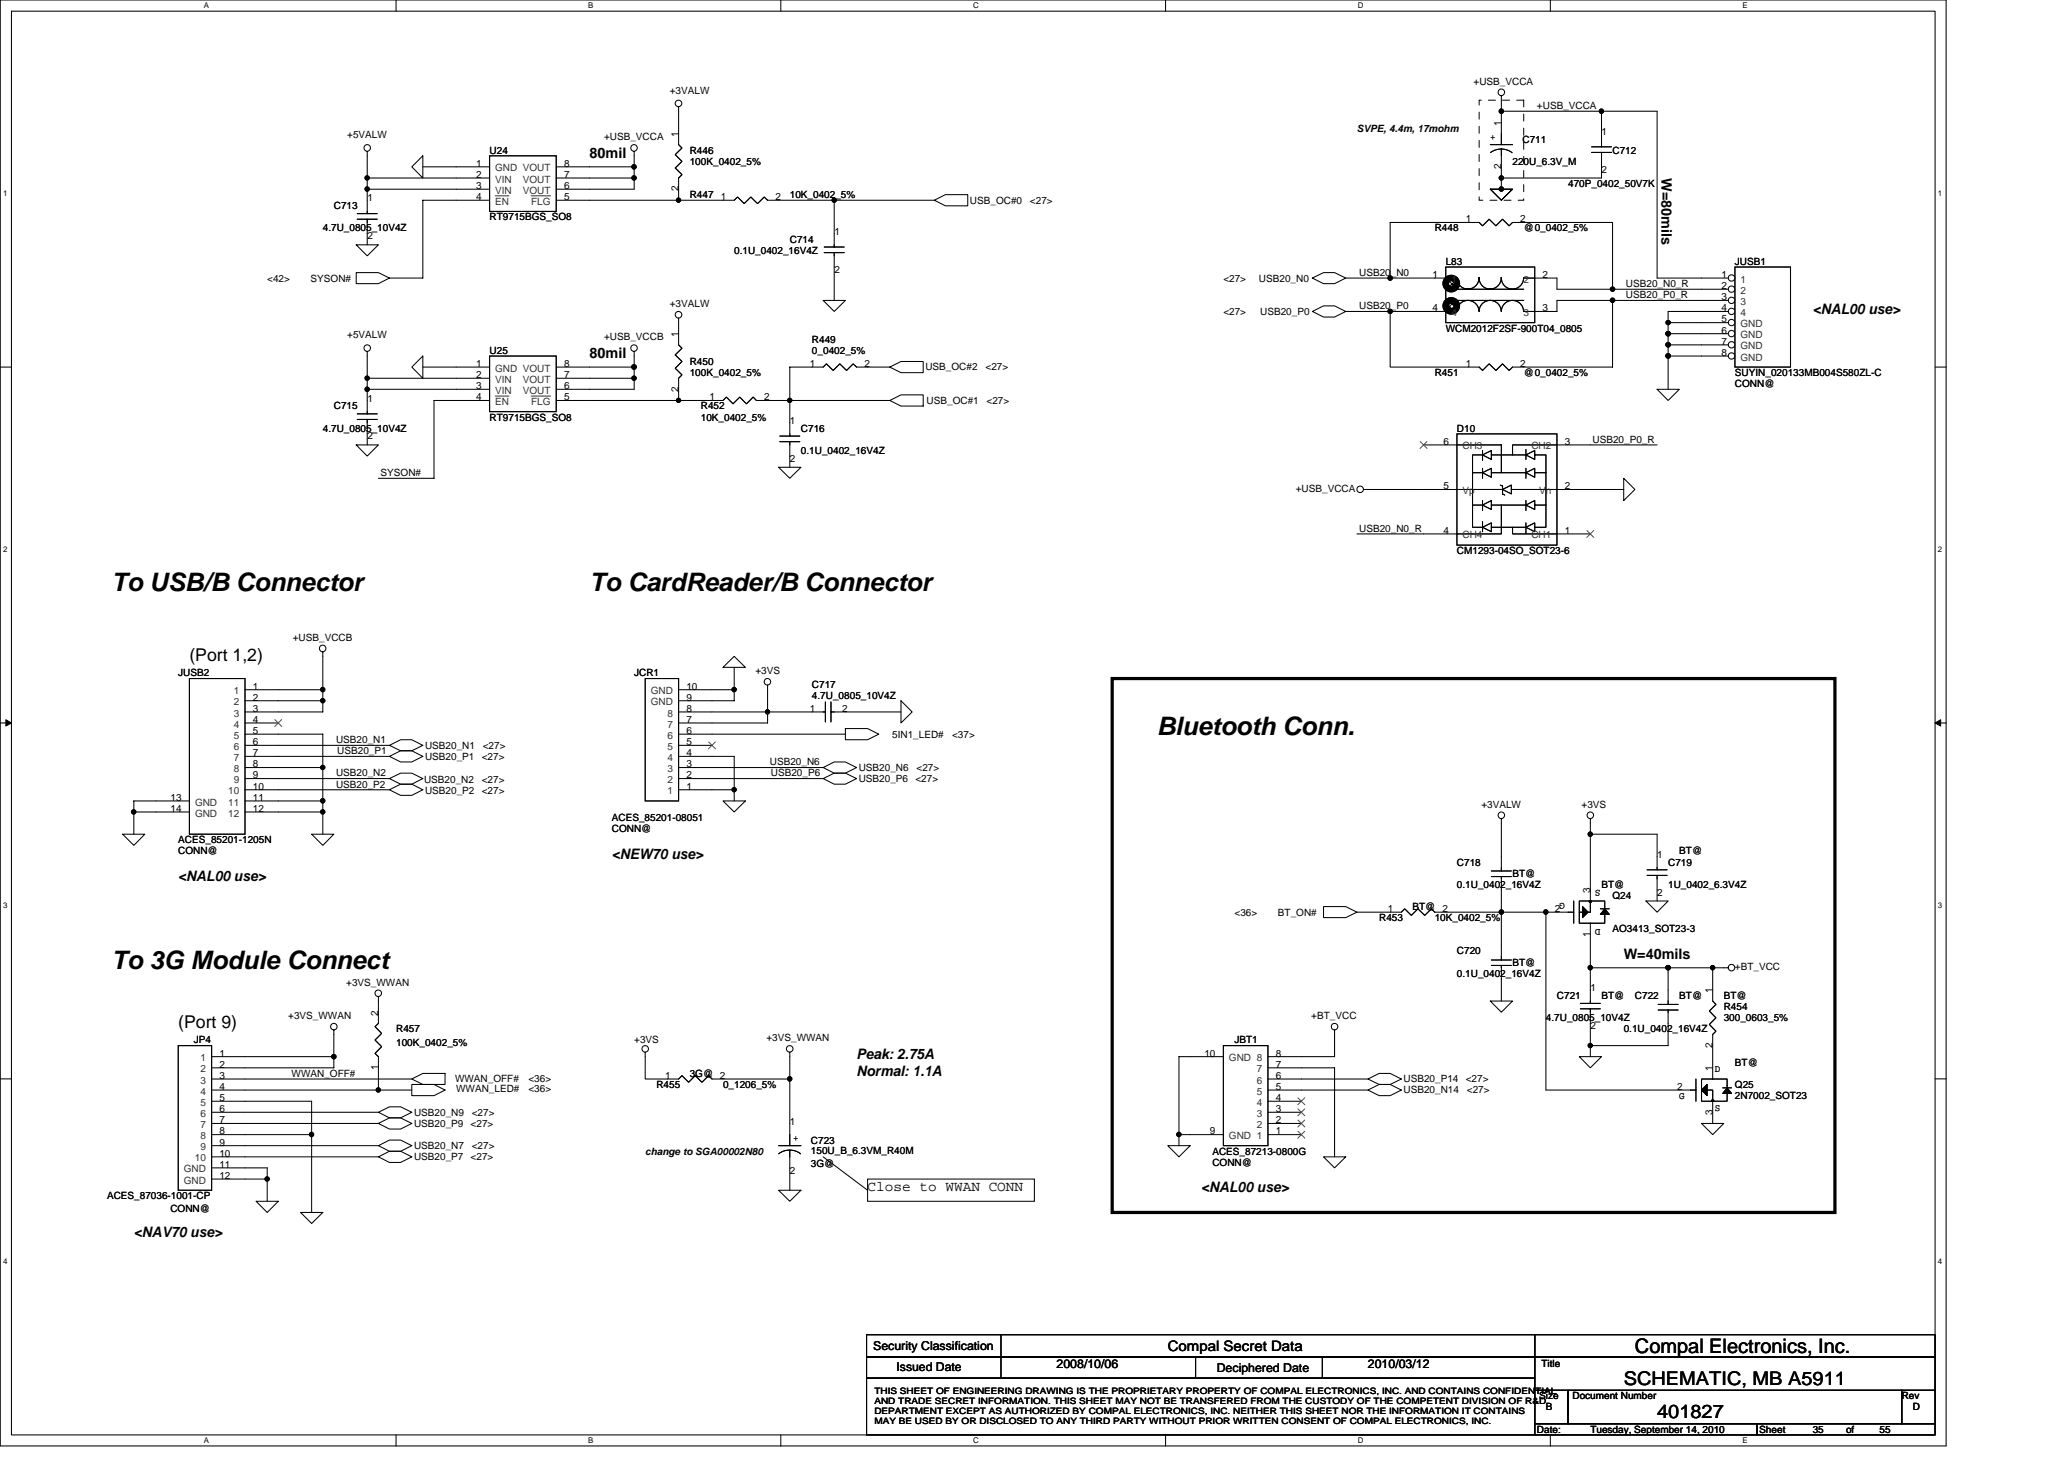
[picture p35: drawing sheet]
<svg xmlns="http://www.w3.org/2000/svg" width="297mm" height="210mm" viewBox="0 0 297 210" stroke-linecap="round" stroke-linejoin="round" font-family="sans-serif">
<defs><g id="words">
<g font-size="3.7">
<text x="16" y="85">To USB/B Connector</text>
<text x="84.9" y="85">To CardReader/B Connector</text>
<text x="166.5" y="105.8">Bluetooth Conn.</text>
<text x="16" y="139.4">To 3G Module Connect</text>
</g>
<text font-size="2.9" x="235.3" y="194.6">Compal Electronics, Inc.</text>
<g font-size="2.7">
<text x="233.7" y="199.3">SCHEMATIC, MB A5911</text>
<text x="238.5" y="204.1">401827</text>
</g>
<g font-size="2.5">
<text x="27.3" y="95.1">(Port 1,2)</text>
<text x="25.7" y="147.9">(Port 9)</text>
</g>
<g font-size="2.1">
<text x="84.9" y="22.7">80mil</text>
<text x="239.1" y="25.6" transform="rotate(90 239.1 25.6)">W=80mils</text>
<text x="260.9" y="45.1">&lt;NAL00 use&gt;</text>
<text x="84.9" y="51.5">80mil</text>
<text x="88.1" y="123.5">&lt;NEW70 use&gt;</text>
<text x="25.7" y="126.7">&lt;NAL00 use&gt;</text>
<text x="233.7" y="137.9">W=40mils</text>
<text x="123.3" y="152.3">Peak: 2.75A</text>
<text x="123.3" y="154.8">Normal: 1.1A</text>
<text x="124.9" y="171.3">Close to WWAN CONN</text>
<text x="172.9" y="171.5">&lt;NAL00 use&gt;</text>
<text x="19.3" y="177.9">&lt;NAV70 use&gt;</text>
<text x="168.1" y="194.4">Compal Secret Data</text>
</g>
<g font-size="1.8">
<text x="125.7" y="194.2">Security Classification</text>
<text x="129" y="197.3">Issued Date</text>
<text x="152.1" y="196.8">2008/10/06</text>
<text x="175.1" y="197.4">Deciphered Date</text>
<text x="196.9" y="196.8">2010/03/12</text>
</g>
<g font-size="1.4">
<text x="96.4" y="13.5">+3VALW</text>
<text x="212.1" y="12.2">+USB_VCCA</text>
<text x="221.2" y="15.7">+USB_VCCA</text>
<text x="50" y="19.9">+5VALW</text>
<text x="68.5" y="24">1</text>
<text x="70.5" y="22.1">U24</text>
<text x="81.2" y="24">8</text>
<text x="86.9" y="20.2">+USB_VCCA</text>
<text x="97.6" y="19.7" transform="rotate(-90 97.6 19.7)">1</text>
<text x="99.3" y="22.1">R446</text>
<text x="99.3" y="23.7">100K_0402_5%</text>
<text x="195.3" y="18.9">SVPE, 4.4m, 17mohm</text>
<text x="214.5" y="20.2">+</text>
<text x="216" y="18.1" transform="rotate(-90 216 18.1)">1</text>
<text x="217.7" y="23.7">220U_6.3V_M</text>
<text x="219.1" y="20.5">C711</text>
<text x="230.5" y="19.4">1</text>
<text x="232.1" y="22.1">C712</text>
<text x="52.9" y="29">1</text>
<text x="68.5" y="28.8">4</text>
<text x="68.5" y="27.2">3</text>
<text x="68.5" y="25.6">2</text>
<text x="81.2" y="28.8">5</text>
<text x="81.2" y="27.2">6</text>
<text x="81.2" y="25.6">7</text>
<text x="97.6" y="27.5" transform="rotate(-90 97.6 27.5)">2</text>
<text x="99.3" y="28.5">R447</text>
<text x="103.7" y="28.8">1</text>
<text x="111.6" y="28.8">2</text>
<text x="113.7" y="28.5">10K_0402_5%</text>
<text x="139.6" y="29.3">USB_OC#0</text>
<text x="148.2" y="29.3">&lt;27&gt;</text>
<text x="216" y="24.3" transform="rotate(-90 216 24.3)">2</text>
<text x="225.7" y="26.9">470P_0402_50V7K</text>
<text x="230.5" y="24.8">2</text>
<text x="46.5" y="33.3">4.7U_0805_10V4Z</text>
<text x="48" y="30.1">C713</text>
<text x="52.9" y="34.4">2</text>
<text x="70.5" y="31.7">RT9715BGS_SO8</text>
<text x="113.7" y="34.9">C714</text>
<text x="120.1" y="33.8">1</text>
<text x="206.5" y="33.3">R448</text>
<text x="210.9" y="32">1</text>
<text x="218.8" y="32">2</text>
<text x="219.3" y="33.3">@0_0402_5%</text>
<text x="38.5" y="40.5">&lt;42&gt;</text>
<text x="44.7" y="40.5">SYSON#</text>
<text x="105.7" y="36.5">0.1U_0402_16V4Z</text>
<text x="120.1" y="39.2">2</text>
<text x="176.1" y="40.5">&lt;27&gt;</text>
<text x="181.2" y="40.5">USB20_N0</text>
<text x="195.6" y="39.7">USB20_N0</text>
<text x="206.1" y="40">1</text>
<text x="208.1" y="38.1">L83</text>
<text x="222" y="40">2</text>
<text x="234" y="41.3">USB20_N0_R</text>
<text x="247.8" y="40">1</text>
<text x="247.8" y="41.6">2</text>
<text x="249.7" y="38.1">JUSB1</text>
<text x="96.4" y="44.2">+3VALW</text>
<text x="176.1" y="45.3">&lt;27&gt;</text>
<text x="181.4" y="45.3">USB20_P0</text>
<text x="195.6" y="44.5">USB20_P0</text>
<text x="206.1" y="44.8">4</text>
<text x="208.1" y="47.7">WCM2012F2SF-900T04_0805</text>
<text x="222" y="44.8">3</text>
<text x="234" y="42.9">USB20_P0_R</text>
<text x="247.8" y="43.2">3</text>
<text x="247.8" y="44.8">4</text>
<text x="247.8" y="46.4">5</text>
<text x="247.8" y="48">6</text>
<text x="50" y="48.7">+5VALW</text>
<text x="68.5" y="52.8">1</text>
<text x="70.5" y="50.9">U25</text>
<text x="81.2" y="52.8">8</text>
<text x="86.9" y="49">+USB_VCCB</text>
<text x="97.6" y="48.5" transform="rotate(-90 97.6 48.5)">1</text>
<text x="99.3" y="52.5">R450</text>
<text x="116.5" y="52.8">1</text>
<text x="116.9" y="49.3">R449</text>
<text x="116.9" y="50.9">0_0402_5%</text>
<text x="124.4" y="52.8">2</text>
<text x="133.2" y="53.3">USB_OC#2</text>
<text x="141.8" y="53.3">&lt;27&gt;</text>
<text x="210.9" y="52.8">1</text>
<text x="218.8" y="52.8">2</text>
<text x="247.8" y="49.6">7</text>
<text x="247.8" y="51.2">8</text>
<text x="48" y="58.9">C715</text>
<text x="52.9" y="57.8">1</text>
<text x="68.5" y="57.6">4</text>
<text x="68.5" y="56">3</text>
<text x="68.5" y="54.4">2</text>
<text x="81.2" y="57.6">5</text>
<text x="81.2" y="56">6</text>
<text x="81.2" y="54.4">7</text>
<text x="97.6" y="56.3" transform="rotate(-90 97.6 56.3)">2</text>
<text x="99.3" y="54.1">100K_0402_5%</text>
<text x="100.9" y="58.9">R452</text>
<text x="102.1" y="57.6">1</text>
<text x="110" y="57.6">2</text>
<text x="133.3" y="58.1">USB_OC#1</text>
<text x="142" y="58.1">&lt;27&gt;</text>
<text x="206.5" y="54.1">R451</text>
<text x="219.3" y="54.1">@0_0402_5%</text>
<text x="249.7" y="54.1">SUYIN_020133MB004S580ZL-C</text>
<text x="249.7" y="55.7">CONN@</text>
<text x="46.5" y="62.1">4.7U_0805_10V4Z</text>
<text x="52.9" y="63.2">2</text>
<text x="70.5" y="60.5">RT9715BGS_SO8</text>
<text x="100.9" y="60.5">10K_0402_5%</text>
<text x="113.7" y="61">1</text>
<text x="115.3" y="62.1">C716</text>
<text x="115.3" y="65.3">0.1U_0402_16V4Z</text>
<text x="207.7" y="64">6</text>
<text x="209.7" y="62.1">D10</text>
<text x="225.2" y="64">3</text>
<text x="229.2" y="63.7">USB20_P0_R</text>
<text x="54.8" y="68.5">SYSON#</text>
<text x="113.7" y="66.4">2</text>
<text x="186.5" y="70.7">+USB_VCCA</text>
<text x="207.7" y="70.4">5</text>
<text x="225.2" y="70.4">2</text>
<text x="195.6" y="76.5">USB20_N0_R</text>
<text x="207.7" y="76.8">4</text>
<text x="225.2" y="76.8">1</text>
<text x="209.7" y="79.7">CM1293-04SO_SOT23-6</text>
<text x="42.1" y="92.2">+USB_VCCB</text>
<text x="25.7" y="97.3">JUSB2</text>
<text x="36.4" y="99.2">1</text>
<text x="36.4" y="100.8">2</text>
<text x="91.3" y="97.3">JCR1</text>
<text x="98.8" y="100.8">9</text>
<text x="98.8" y="99.2">10</text>
<text x="108.7" y="97">+3VS</text>
<text x="116.9" y="98.9">C717</text>
<text x="116.9" y="100.5">4.7U_0805_10V4Z</text>
<text x="36.4" y="102.4">3</text>
<text x="36.4" y="104">4</text>
<text x="36.4" y="105.6">5</text>
<text x="36.4" y="107.2">6</text>
<text x="48.4" y="106.9">USB20_N1</text>
<text x="61.2" y="107.7">USB20_N1</text>
<text x="69.5" y="107.7">&lt;27&gt;</text>
<text x="98.8" y="107.2">5</text>
<text x="98.8" y="105.6">6</text>
<text x="98.8" y="104">7</text>
<text x="98.8" y="102.4">8</text>
<text x="116.5" y="102.4">1</text>
<text x="121.2" y="102.4">2</text>
<text x="128.4" y="106.1">5IN1_LED#</text>
<text x="137" y="106.1">&lt;37&gt;</text>
<text x="36.4" y="113.6">10</text>
<text x="36.4" y="108.8">7</text>
<text x="36.4" y="110.4">8</text>
<text x="36.4" y="112">9</text>
<text x="48.4" y="113.3">USB20_P2</text>
<text x="48.4" y="111.7">USB20_N2</text>
<text x="48.5" y="108.5">USB20_P1</text>
<text x="61" y="112.7">USB20_N2</text>
<text x="61.2" y="109.3">USB20_P1</text>
<text x="69.3" y="112.7">&lt;27&gt;</text>
<text x="69.3" y="109.3">&lt;27&gt;</text>
<text x="98.8" y="113.6">1</text>
<text x="98.8" y="112">2</text>
<text x="98.8" y="110.4">3</text>
<text x="98.8" y="108.8">4</text>
<text x="110.8" y="110.1">USB20_N6</text>
<text x="110.9" y="111.7">USB20_P6</text>
<text x="123.6" y="112.5">USB20_P6</text>
<text x="123.6" y="110.9">USB20_N6</text>
<text x="131.7" y="112.5">&lt;27&gt;</text>
<text x="131.9" y="110.9">&lt;27&gt;</text>
<text x="24.5" y="115.2">13</text>
<text x="24.5" y="116.8">14</text>
<text x="36.4" y="115.2">11</text>
<text x="36.4" y="116.8">12</text>
<text x="61.2" y="114.3">USB20_P2</text>
<text x="69.3" y="114.3">&lt;27&gt;</text>
<text x="88" y="118.1">ACES_85201-08051</text>
<text x="88" y="119.7">CONN@</text>
<text x="213.2" y="116.2">+3VALW</text>
<text x="227.6" y="116.2">+3VS</text>
<text x="25.7" y="121.3">ACES_85201-1205N</text>
<text x="25.7" y="122.9">CONN@</text>
<text x="209.7" y="124.5">C718</text>
<text x="238.5" y="123.4">1</text>
<text x="240.1" y="124.5">C719</text>
<text x="241.7" y="122.9">BT@</text>
<text x="177.7" y="131.7">&lt;36&gt;</text>
<text x="183.9" y="131.7">BT_ON#</text>
<text x="199.7" y="131.2">1</text>
<text x="203.3" y="130.9">BT@</text>
<text x="207.6" y="131.2">2</text>
<text x="209.7" y="127.7">0.1U_0402_16V4Z</text>
<text x="217.7" y="126.1">BT@</text>
<text x="223.7" y="131.2">2</text>
<text x="225.2" y="129.9" transform="rotate(180 225.2 129.9)">G</text>
<text x="228.9" y="128.5" transform="rotate(-90 228.9 128.5)">3</text>
<text x="230.3" y="128.1" transform="rotate(180 230.3 128.1)">S</text>
<text x="230.5" y="127.7">BT@</text>
<text x="232.1" y="129.3">Q24</text>
<text x="238.5" y="128.8">2</text>
<text x="240.1" y="127.7">1U_0402_6.3V4Z</text>
<text x="198.5" y="132.5">R453</text>
<text x="206.5" y="132.5">10K_0402_5%</text>
<text x="209.7" y="137.3">C720</text>
<text x="228.9" y="134.7" transform="rotate(-90 228.9 134.7)">1</text>
<text x="230.3" y="133.7" transform="rotate(180 230.3 133.7)">D</text>
<text x="232.1" y="134.1">AO3413_SOT23-3</text>
<text x="49.8" y="141.8">+3VS_WWAN</text>
<text x="209.7" y="140.5">0.1U_0402_16V4Z</text>
<text x="217.7" y="138.9">BT@</text>
<text x="224.1" y="143.7">C721</text>
<text x="228.9" y="142.6">1</text>
<text x="230.5" y="143.7">BT@</text>
<text x="235.3" y="143.7">C722</text>
<text x="241.7" y="143.7">BT@</text>
<text x="246.5" y="142.9" transform="rotate(-90 246.5 142.9)">1</text>
<text x="248.1" y="143.7">BT@</text>
<text x="249.7" y="139.6">+BT_VCC</text>
<text x="41.5" y="146.6">+3VS_WWAN</text>
<text x="54.4" y="146.1" transform="rotate(-90 54.4 146.1)">2</text>
<text x="57" y="148.5">R457</text>
<text x="110.3" y="149.8">+3VS_WWAN</text>
<text x="188.7" y="146.6">+BT_VCC</text>
<text x="222.5" y="146.9">4.7U_0805_10V4Z</text>
<text x="228.9" y="148">2</text>
<text x="233.7" y="148.5">0.1U_0402_16V4Z</text>
<text x="248.1" y="145.3">R454</text>
<text x="248.1" y="146.9">300_0603_5%</text>
<text x="27.9" y="150.1">JP4</text>
<text x="31.6" y="152">1</text>
<text x="31.6" y="153.6">2</text>
<text x="31.6" y="155.2">3</text>
<text x="42" y="154.9">WWAN_OFF#</text>
<text x="54.4" y="153.9" transform="rotate(-90 54.4 153.9)">1</text>
<text x="57" y="150.4">100K_0402_5%</text>
<text x="65.5" y="155.7">WWAN_OFF#</text>
<text x="76" y="155.7">&lt;36&gt;</text>
<text x="91.3" y="150.1">+3VS</text>
<text x="95.7" y="155.2">1</text>
<text x="99.3" y="154.9">3G@ 2</text>
<text x="173.3" y="152">10</text>
<text x="177.7" y="150.1">JBT1</text>
<text x="183.6" y="155.2">6</text>
<text x="183.6" y="153.6">7</text>
<text x="183.6" y="152">8</text>
<text x="202" y="155.7">USB20_P14</text>
<text x="210.9" y="155.7">&lt;27&gt;</text>
<text x="246.5" y="154.1" transform="rotate(-90 246.5 154.1)">1</text>
<text x="246.5" y="150.7" transform="rotate(-90 246.5 150.7)">2</text>
<text x="246.8" y="154.3">D</text>
<text x="249.7" y="153.3">BT@</text>
<text x="31.6" y="156.8">4</text>
<text x="31.6" y="158.4">5</text>
<text x="31.6" y="160">6</text>
<text x="31.6" y="161.6">7</text>
<text x="59.6" y="160.5">USB20_N9</text>
<text x="65.7" y="157.2">WWAN_LED#</text>
<text x="67.9" y="160.5">&lt;27&gt;</text>
<text x="76" y="157.2">&lt;36&gt;</text>
<text x="94.5" y="156.5">R455</text>
<text x="104.1" y="156.5">0_1206_5%</text>
<text x="113.7" y="161.8">1</text>
<text x="183.6" y="161.6">2</text>
<text x="183.6" y="160">3</text>
<text x="183.6" y="158.4">4</text>
<text x="183.6" y="156.8">5</text>
<text x="202" y="157.3">USB20_N14</text>
<text x="211.1" y="157.3">&lt;27&gt;</text>
<text x="241.4" y="156.8">2</text>
<text x="241.7" y="158.1">G</text>
<text x="246.5" y="160.4" transform="rotate(-90 246.5 160.4)">3</text>
<text x="246.8" y="159.9">S</text>
<text x="249.7" y="156.5">Q25</text>
<text x="249.7" y="158.1">2N7002_SOT23</text>
<text x="31.6" y="166.4">10</text>
<text x="31.6" y="164.8">9</text>
<text x="31.6" y="163.2">8</text>
<text x="31.6" y="168">11</text>
<text x="59.6" y="162.1">USB20_P9</text>
<text x="59.6" y="166.9">USB20_P7</text>
<text x="59.6" y="165.3">USB20_N7</text>
<text x="67.7" y="162.1">&lt;27&gt;</text>
<text x="67.7" y="166.9">&lt;27&gt;</text>
<text x="67.9" y="165.3">&lt;27&gt;</text>
<text x="92.9" y="166.1">change to SGA00002N80</text>
<text x="114.1" y="164.2">+</text>
<text x="116.7" y="164.5">C723</text>
<text x="116.7" y="166">150U_B_6.3VM_R40M</text>
<text x="116.7" y="167.9">3G@</text>
<text x="174.1" y="163.2">9</text>
<text x="174.5" y="166.1">ACES_87213-0800G</text>
<text x="174.5" y="167.7">CONN@</text>
<text x="183.6" y="163.2">1</text>
<text x="15.4" y="172.5">ACES_87036-1001-CP</text>
<text x="31.6" y="169.6">12</text>
<text x="113.7" y="168.8">2</text>
<text x="24.5" y="174.4">CONN@</text>
<text x="221.8" y="196.7">Title</text>
<text x="221.5" y="201.3">Size</text>
<text x="222.5" y="202.9">B</text>
<text x="226.3" y="201.3">Document Number</text>
<text x="273.7" y="201.3">Rev</text>
<text x="275.3" y="202.9">D</text>
<text x="221.2" y="206.1">Date:</text>
<text x="228.9" y="206.1">Tuesday, September 14, 2010</text>
<text x="253.2" y="206.1">Sheet</text>
<text x="260.9" y="206.1">35</text>
<text x="265.7" y="206.1">of</text>
<text x="270.5" y="206.1">55</text>
</g>
<g font-size="1.4" fill="#333">
<text x="71.3" y="27.9">VIN</text>
<text x="71.3" y="24.7">GND VOUT</text>
<text x="71.3" y="29.5">EN</text>
<text x="71.3" y="26.3">VIN</text>
<text x="75.2" y="27.9">VOUT</text>
<text x="75.2" y="26.3">VOUT</text>
<text x="76.4" y="29.5">FLG</text>
<text x="208.9" y="40.7">1</text>
<text x="219.3" y="40.7">2</text>
<text x="250.5" y="40.7">1</text>
<text x="208.9" y="45.5">4</text>
<text x="219.3" y="45.5">3</text>
<text x="250.5" y="42.3">2</text>
<text x="250.5" y="43.9">3</text>
<text x="250.5" y="45.5">4</text>
<text x="250.5" y="47.1">GND</text>
<text x="71.3" y="53.5">GND VOUT</text>
<text x="250.5" y="48.7">GND</text>
<text x="250.5" y="50.3">GND</text>
<text x="250.5" y="51.9">GND</text>
<text x="71.3" y="56.7">VIN</text>
<text x="71.3" y="58.3">EN</text>
<text x="71.3" y="55.1">VIN</text>
<text x="75.2" y="56.7">VOUT</text>
<text x="75.2" y="55.1">VOUT</text>
<text x="76.4" y="58.3">FLG</text>
<text x="210.5" y="64.7">CH3</text>
<text x="220.4" y="64.7">CH2</text>
<text x="210.5" y="71.1">Vp</text>
<text x="221.5" y="71.1">Vn</text>
<text x="210.5" y="77.5">CH4</text>
<text x="220.4" y="77.5">CH1</text>
<text x="33.7" y="99.9">1</text>
<text x="33.7" y="101.5">2</text>
<text x="93.7" y="101.5">GND</text>
<text x="93.7" y="99.9">GND</text>
<text x="33.7" y="103.1">3</text>
<text x="33.7" y="104.7">4</text>
<text x="33.7" y="106.3">5</text>
<text x="33.7" y="107.9">6</text>
<text x="96.1" y="107.9">5</text>
<text x="96.1" y="106.3">6</text>
<text x="96.1" y="104.7">7</text>
<text x="96.1" y="103.1">8</text>
<text x="33.7" y="109.5">7</text>
<text x="33.7" y="111.1">8</text>
<text x="33.7" y="112.7">9</text>
<text x="96.1" y="112.7">2</text>
<text x="96.1" y="111.1">3</text>
<text x="96.1" y="109.5">4</text>
<text x="28.1" y="115.9">GND</text>
<text x="28.1" y="117.5">GND</text>
<text x="32.8" y="114.3">10</text>
<text x="32.8" y="115.9">11</text>
<text x="32.8" y="117.5">12</text>
<text x="96.1" y="114.3">1</text>
<text x="28.8" y="152.7">1</text>
<text x="28.8" y="154.3">2</text>
<text x="28.8" y="155.9">3</text>
<text x="176.9" y="152.7">GND 8</text>
<text x="180.9" y="155.9">6</text>
<text x="180.9" y="154.3">7</text>
<text x="28.8" y="157.5">4</text>
<text x="28.8" y="159.1">5</text>
<text x="28.8" y="160.7">6</text>
<text x="180.9" y="160.7">3</text>
<text x="180.9" y="159.1">4</text>
<text x="180.9" y="157.5">5</text>
<text x="28" y="167.1">10</text>
<text x="28.8" y="165.5">9</text>
<text x="28.8" y="162.3">7</text>
<text x="28.8" y="163.9">8</text>
<text x="176.9" y="163.9">GND 1</text>
<text x="180.9" y="162.3">2</text>
<text x="26.5" y="168.7">GND</text>
<text x="26.5" y="170.3">GND</text>
</g>
<g font-size="1.3">
<text x="125.8" y="200.5">THIS SHEET OF ENGINEERING DRAWING IS THE PROPRIETARY PROPERTY OF COMPAL ELECTRONICS, INC. AND CONTAINS CONFIDENTIAL</text>
<text x="125.8" y="202">AND TRADE SECRET INFORMATION. THIS SHEET MAY NOT BE TRANSFERED FROM THE CUSTODY OF THE COMPETENT DIVISION OF R&amp;D</text>
<text x="125.8" y="203.5">DEPARTMENT EXCEPT AS AUTHORIZED BY COMPAL ELECTRONICS, INC. NEITHER THIS SHEET NOR THE INFORMATION IT CONTAINS</text>
<text x="125.8" y="204.9">MAY BE USED BY OR DISCLOSED TO ANY THIRD PARTY WITHOUT PRIOR WRITTEN CONSENT OF COMPAL ELECTRONICS, INC.</text>
</g>
<g font-size="1.1">
<text x="29.3" y="1.2">A</text>
<text x="84.7" y="1.2">B</text>
<text x="140" y="1.2">C</text>
<text x="195.4" y="1.2">D</text>
<text x="250.8" y="1.2">E</text>
<text x=".4" y="28.2">1</text>
<text x="278.9" y="28.2">1</text>
<text x=".4" y="79.4">2</text>
<text x="278.9" y="79.4">2</text>
<text x=".4" y="130.6">3</text>
<text x="278.9" y="130.6">3</text>
<text x=".4" y="181.8">4</text>
<text x="278.9" y="181.8">4</text>
<text x="29.3" y="207.6">A</text>
<text x="84.7" y="207.6">B</text>
<text x="140" y="207.6">C</text>
<text x="195.4" y="207.6">D</text>
<text x="250.8" y="207.6">E</text>
</g>
</g></defs>
<path d="M0 0h280.1v208h-280.1zM1.6 1.6h276.9v204.8h-276.9z" fill="none" stroke="#000" stroke-width=".15"/>
<g fill="#fff">
<path d="M29.3 .2h.8v1.2h-.8z"/>
<path d="M29.3 206.6h.8v1.3h-.8z"/>
</g>
<path d="M57 0v1.6M57 206.4v1.6" fill="none" stroke="#000" stroke-width=".15"/>
<g fill="#fff">
<path d="M84.7 .2h.7v1.2h-.7z"/>
<path d="M84.7 206.6h.7v1.3h-.7z"/>
</g>
<path d="M112.4 0v1.6M112.4 206.4v1.6" fill="none" stroke="#000" stroke-width=".15"/>
<g fill="#fff">
<path d="M140 .2h.8v1.2h-.8z"/>
<path d="M140 206.6h.8v1.3h-.8z"/>
</g>
<path d="M167.7 0v1.6M167.7 206.4v1.6" fill="none" stroke="#000" stroke-width=".15"/>
<g fill="#fff">
<path d="M195.4 .2h.8v1.2h-.8z"/>
<path d="M195.4 206.6h.8v1.3h-.8z"/>
</g>
<path d="M223.1 0v1.6M223.1 206.4v1.6" fill="none" stroke="#000" stroke-width=".15"/>
<g fill="#fff">
<path d="M250.8 .2h.7v1.2h-.7z"/>
<path d="M250.8 206.6h.7v1.3h-.7z"/>
<path d="M.4 27.2h.7v1.3h-.7z"/>
<path d="M278.9 27.2h.6v1.3h-.6z"/>
<path d="M.4 78.4h.7v1.3h-.7z"/>
<path d="M278.9 78.4h.6v1.3h-.6z"/>
</g>
<path d="M0 52.8h1.6M278.5 52.8h1.6" fill="none" stroke="#000" stroke-width=".15"/>
<g fill="#fff">
<path d="M.4 129.6h.7v1.3h-.7z"/>
<path d="M278.9 129.6h.6v1.3h-.6z"/>
</g>
<path d="M0 104h1.6M278.5 104h1.6" fill="none" stroke="#000" stroke-width=".15"/>
<path d="M.8 103.5l.8 .5-.8 .5zM278.5 104l.8-.5v1z" fill="#000" stroke="#000" stroke-width=".14"/>
<g fill="#fff">
<path d="M.4 180.8h.7v1.3h-.7z"/>
<path d="M278.9 180.8h.6v1.3h-.6z"/>
</g>
<g fill="none" stroke="#000" stroke-width=".15">
<path d="M97.7 15.4v5.4l.4 .5-.9 .9 .9 1-.9 1 .9 .9-.4 .5v3.2M216.1 13.8v7M216.1 16h22.4v24h6.4M230.5 16v3.2M51.3 39.2h3.2l1.5 .8-1.5 .8h-3.2zM51.3 35.2h3.2l-1.7 1.6zM52.8 25.6h12.9M52.8 27.2h12.9M52.8 21.8v7M52.8 33.6v1.6M59.3 24l1.6-1.6v3.2zM60.9 24h4.8"/>
<path d="M65.7 28.8h-4.8v11.2h-4.9M84.9 24h6.4M84.9 25.6h6.4M91.3 21.8v5.4h-6.4M104.1 28.8h-19.2M112.1 28.8h8v6.7M118.6 36.3h2.9M118.6 35.5h2.9M120.1 28.8h14.4M120.1 36.3v6.9M134.5 28.8l1.6-.8h3.2v1.6h-3.2zM209.7 40a1.59 1.59 0 0 0 1.6 1.6 1.61 1.61 0 0 0 1.5-1.6"/>
<path d="M212.9 40a1.59 1.59 0 0 0 1.6 1.6 1.61 1.61 0 0 0 1.5-1.6h.1a1.6 1.6 0 0 0 1.6 1.6 1.6 1.6 0 0 0 1.6-1.6M214.5 20.8h3.2M214.5 27.2h3.2l-1.6 1.6zM216 21.4a2.55 2.55 0 0 0-1.5 .5M216 21.4a2.46 2.46 0 0 1 1.6 .6M216.1 21.4v5.8M230.5 24v1.6h-14.4M52.8 56h17.7M52.8 50.6v7M59.3 52.8l1.6-1.6v3.2zM60.9 52.8h9.6M70.5 51.2h9.5v8h-9.5z"/>
<path d="M70.5 57.6h-8v11.2h-8M70.5 54.4h-17.7M80 52.8h11.3M80 54.4h11.3M91.3 50.6v5.4h-11.3M97.7 56v1.6M97.7 45.8v2.2M102.5 57.6h-22.5M110.5 57.6h3.2v5.1M116.9 52.8h-3.2v4.8h14.4M118.5 43.2h3.2l-1.6 1.6zM124.9 52.8h3.2"/>
<path d="M128.1 57.6l1.6-.8h3.2v1.6h-3.2zM128.1 52.8l1.6-.8h3.2v1.6h-3.2zM188.9 40l1.6-.8h1.6l1.6 .8-1.6 .8h-1.6zM188.9 44.8l1.6-.8h1.6l1.6 .8-1.6 .8h-1.6zM193.7 44.8h12.8M200.1 44.8v8h11.2M200.1 40v-8h12.8l.5 .5 .9-1 1 1 .9-1 1 1 .5-.5h14.4v9.6M206.5 40h-12.8M208.1 40h1.6M209.7 43.2h9.6M209.7 41.6h9.6M212.8 44.8a1.6 1.6 0 0 0-1.5-1.6 1.57 1.57 0 0 0-1.6 1.6h-1.6"/>
<path d="M212.9 44.8a1.57 1.57 0 0 1 1.6-1.6 1.59 1.59 0 0 1 1.5 1.6 1.61 1.61 0 0 1 1.7-1.6 1.61 1.61 0 0 1 1.6 1.6M219.3 40h1.6M219.3 44.8h1.6M222.5 40h1.6v1.6h20.8M222.5 44.8h1.6v-1.6h8v9.6h-12.8M232.1 43.2h12.8M238.5 56h3.2l-1.6 1.6zM240.1 48h4.8M240.1 49.6h4.8M240.1 51.2h4.8M240.1 48v8M244.9 46.4h-4.8v1.6"/>
<path d="M244.9 44.8h-4.8v1.6M51.3 64h3.2l-1.7 1.6zM52.8 62.4v1.6M112.1 67.2h3.2l-1.6 1.6zM112.2 63.5h2.9M112.2 62.7h2.9M113.7 63.5v3.7M195.3 76.8h9.6M196.2 70.4h8.7M228.9 70.4h4.8M228.9 64h9.6M233.7 68.8l1.6 1.6-1.6 1.6z"/>
<path d="M40 99.2h6.5M46.5 93.8v8.6h-6.5M102.5 99.2h3.2v1.6h-3.2M104.1 96l1.6-1.6 1.6 1.6zM105.7 96v3.2M110.5 98.6v5.4h-8M19.3 116.8h3.2M22.5 115.2h-3.2v4.8M40 100.8h6.5M40 105.6h6.5v14.4M40 116.8h6.5M40 115.2h6.5"/>
<path d="M40 110.4h6.5M40 113.6h16M40 112h16M40 107.2h16M40 108.8h16M56 113.6l1.7-.8h1.6l1.6 .8-1.6 .8h-1.6zM56 112l1.7-.8h1.6l1.6 .8-1.6 .8h-1.6zM56 107.2l1.7-.8h1.6l1.6 .8-1.6 .8h-1.6zM56 108.8l1.7-.8h1.6l1.6 .8-1.6 .8h-1.6zM102.5 102.4h16.3M102.5 110.4h16M102.5 108.8h3.2v6.4"/>
<path d="M102.5 112h16M102.5 105.6h19.2M102.5 113.6h3.2M104.1 115.2h3.2l-1.6 1.6zM118.5 112l1.6-.8h1.6l1.6 .8-1.6 .8h-1.6zM118.5 110.4l1.6-.8h1.6l1.6 .8-1.6 .8h-1.6zM118.8 101v2.9M119.6 102.4h10.1M119.6 101v2.9M121.7 104.8h3.2l1.6 .8-1.6 .8h-3.2zM129.7 100.8l1.6 1.6-1.6 1.6zM216.1 117.8v7.5"/>
<path d="M228.9 117.8v10.2M17.6 120h3.2l-1.5 1.6zM44.8 120h3.2l-1.5 1.6zM190.5 130.4h3.2l1.6 .8-1.6 .8h-3.2zM195.3 131.2h4.8M208.1 131.2h16M214.6 125.3h2.9M214.6 126.1h2.9M216.1 126.1v9.9M222.5 131.2v25.6h21.6M228.9 139.2h19.8M228.9 120h9.6v5.1"/>
<path d="M228.9 134.4v10M236.9 129.6h3.2l-1.6 1.6zM237 125.9h2.9M237 125.1h2.9M238.5 125.9v3.7M240.1 139.2v3.2M246.5 139.2v4.8l.4 .5-.9 1 .9 .9-.9 1 .9 1-.4 .4v6.4M0 155.2h1.6M35.3 152h12.7M35.3 158.4h9.5v16M35.3 156.8h24M35.3 155.2h24"/>
<path d="M48 148.2v5.4h-12.7M54.5 143.4v3.8l-.5 .5 .9 1-.9 .9 .9 1-.9 1 .5 .4v4.8M59.3 155.2l1.6-.8h3.1v1.6h-3.1zM59.3 156h3.2l1.5 .8-1.5 .8h-3.2zM92.9 151.4v3.8h4.8l.4-.5 1 1 1-1 .9 1 1-1 .5 .5h11.2M113.7 151.4v10.2M171.3 152h-1.6v11.2h1.6M187.3 156.8h9.6M187.3 155.2h9.6M187.3 153.6h4.8v12.8M192.1 148.2v3.8h-4.8M196.9 156.8l1.6-.8h1.6l1.6 .8-1.6 .8h-1.6z"/>
<path d="M196.9 155.2l1.6-.8h1.6l1.6 .8-1.6 .8h-1.6zM214.5 144h3.2l-1.6 1.6zM216.1 140.8v3.2M227.3 152h3.2l-1.6 1.6zM227.4 145.1h2.9M227.4 144.4h2.9M228.9 145.1v5.3h11.2v-3.2M228.9 150.4v1.6M244.1 155.2v3.2M246.3 158.4v-.1h.3v.1h-.1M246.5 155.2h-1.6v3.2h1.6v-1.6h-.8M246.5 155.2h2.1v1.3"/>
<path d="M246.5 158.4v3.2M247.9 156.5h1.3M248.6 157.3v1.1h-2.1M278.5 155.2h1.6M35.3 169.6h3.2v3.2M35.3 168h3.2v1.6M35.3 164.8h19.2M35.3 166.4h19.2M35.3 160h19.2M35.3 161.6h19.2M35.3 163.2h9.5M36.8 172.8h3.2l-1.5 1.6z"/>
<path d="M43.3 174.4h3.2l-1.7 1.6zM54.5 161.6l1.5-.8h1.7l1.6 .8-1.6 .8h-1.7zM54.5 160l1.5-.8h1.7l1.6 .8-1.6 .8h-1.7zM54.5 166.4l1.5-.8h1.7l1.6 .8-1.6 .8h-1.7zM54.5 164.8l1.5-.8h1.7l1.6 .8-1.6 .8h-1.7zM112.1 171.2h3.2l-1.6 1.6zM113.7 168v3.2M118.5 166.4l6.4 4.8M124.9 169.6h24v3.2h-24zM168.1 164.8h3.2l-1.6 1.6zM169.7 163.2v1.6M190.5 166.4h3.2l-1.6 1.6z"/>
<path d="M244.9 161.6h3.2l-1.6 1.6zM124.7 192h96.2v3.2h-96.2zM124.7 195.2h96.2v3.1h-96.2zM124.7 198.3h96.2v8.1h-96.2zM144.1 192v6.3M172.1 195.2v3.1M190.3 195.2v3.1M220.9 192h57.6v3.2h-57.6zM220.9 195.2h57.6v4.8h-57.6zM220.9 204.8h32v1.6h-32zM220.9 200h4.8v4.8h-4.8zM225.7 200h48v4.8h-48z"/>
<path d="M252.9 204.8h25.6v1.6h-25.6zM273.7 200h4.8v4.8h-4.8z"/>
<circle cx="97.7" cy="14.9" r=".47"/>
<circle cx="216.1" cy="13.3" r=".47"/>
<circle cx="52.8" cy="21.3" r=".47"/>
<circle cx="91.2" cy="21.3" r=".47"/>
<circle cx="52.8" cy="50.1" r=".47"/>
<circle cx="91.2" cy="50.1" r=".47"/>
<circle cx="97.6" cy="45.3" r=".48"/>
<circle cx="195.7" cy="70.4" r=".47"/>
<circle cx="46.4" cy="93.3" r=".47"/>
<circle cx="110.4" cy="98.1" r=".47"/>
<circle cx="216.1" cy="117.3" r=".47"/>
<circle cx="228.9" cy="117.3" r=".47"/>
<circle cx="249.2" cy="139.2" r=".47"/>
<circle cx="48" cy="147.7" r=".47"/>
<circle cx="54.4" cy="142.9" r=".47"/>
<circle cx="92.9" cy="150.9" r=".47"/>
<circle cx="113.7" cy="150.9" r=".47"/>
<circle cx="192.1" cy="147.7" r=".47"/>
</g>
<g fill="#000" stroke="#000" stroke-width=".15">
<path d="M244.9 156.8l.8-.8v1.6zM248.6 156.5l.6 .8h-1.3z"/>
<circle cx="216.1" cy="16" r=".32"/>
<circle cx="230.5" cy="16" r=".32"/>
<circle cx="52.8" cy="27.2" r=".32"/>
<circle cx="52.8" cy="25.6" r=".31"/>
<circle cx="91.2" cy="24" r=".32"/>
<circle cx="91.2" cy="25.6" r=".31"/>
<circle cx="97.6" cy="28.8" r=".31"/>
<circle cx="120.1" cy="28.8" r=".31"/>
<circle cx="216.1" cy="27.2" r=".32"/>
<circle cx="216.1" cy="25.6" r=".31"/>
<circle cx="52.8" cy="56" r=".32"/>
<circle cx="52.8" cy="54.4" r=".31"/>
<circle cx="91.2" cy="52.8" r=".31"/>
<circle cx="91.2" cy="54.4" r=".31"/>
<circle cx="97.6" cy="57.6" r=".31"/>
<circle cx="113.6" cy="57.6" r=".31"/>
<circle cx="200.1" cy="40" r=".32"/>
<circle cx="200.1" cy="44.8" r=".31"/>
<circle cx="232.1" cy="43.2" r=".32"/>
<circle cx="232.1" cy="41.6" r=".31"/>
<circle cx="240.1" cy="51.2" r=".32"/>
<circle cx="240.1" cy="48" r=".32"/>
<circle cx="240.1" cy="46.4" r=".31"/>
<circle cx="240.1" cy="49.6" r=".31"/>
<circle cx="46.4" cy="99.2" r=".32"/>
<circle cx="105.6" cy="99.2" r=".32"/>
<circle cx="19.2" cy="116.8" r=".31"/>
<circle cx="46.4" cy="115.2" r=".32"/>
<circle cx="46.4" cy="110.4" r=".31"/>
<circle cx="46.4" cy="116.8" r=".31"/>
<circle cx="46.4" cy="100.8" r=".31"/>
<circle cx="105.6" cy="113.6" r=".31"/>
<circle cx="110.5" cy="102.4" r=".31"/>
<circle cx="216.1" cy="131.2" r=".32"/>
<circle cx="222.5" cy="131.2" r=".32"/>
<circle cx="228.9" cy="139.2" r=".32"/>
<circle cx="228.9" cy="120" r=".32"/>
<circle cx="240.1" cy="139.2" r=".32"/>
<circle cx="246.5" cy="139.2" r=".32"/>
<circle cx="48" cy="152" r=".32"/>
<circle cx="54.4" cy="156.8" r=".31"/>
<circle cx="113.6" cy="155.2" r=".32"/>
<circle cx="228.9" cy="150.4" r=".31"/>
<circle cx="38.4" cy="169.6" r=".31"/>
<circle cx="44.8" cy="163.2" r=".32"/>
<circle cx="169.6" cy="163.2" r=".32"/>
</g>
<path d="M160.1 97.6h104v76.8h-104z" fill="none" stroke="#000" stroke-width=".47"/>
<path d="M212.9 14.4h6.4v14.4h-6.4z" fill="none" stroke="#000" stroke-width=".14" stroke-dasharray="1 1 1 1 1 1 1 1"/>
<path d="M71.3 57h2M76.4 57h2.8" fill="none" stroke="#333" stroke-width=".14"/>
<circle cx="208.9" cy="40.8" r=".8" fill="#fff"/>
<circle cx="208.9" cy="40.8" r=".8" fill="#000" stroke="#000" stroke-width=".95"/>
<circle cx="208.9" cy="44" r=".79" fill="#fff"/>
<circle cx="208.9" cy="44" r=".79" fill="#000" stroke="#000" stroke-width=".95"/>
<path d="M208.1 38.4h12.8v8h-12.8zM209.7 40a1.59 1.59 0 0 0 1.6 1.6 1.61 1.61 0 0 0 1.5-1.6M212.9 40a1.59 1.59 0 0 0 1.6 1.6 1.61 1.61 0 0 0 1.5-1.6h.1a1.6 1.6 0 0 0 1.6 1.6 1.6 1.6 0 0 0 1.6-1.6M208.1 40h1.6M209.7 41.6h9.6M209.7 43.2h9.6M212.8 44.8a1.6 1.6 0 0 0-1.5-1.6 1.57 1.57 0 0 0-1.6 1.6h-1.6M212.9 44.8a1.57 1.57 0 0 1 1.6-1.6 1.59 1.59 0 0 1 1.5 1.6 1.61 1.61 0 0 1 1.7-1.6 1.61 1.61 0 0 1 1.6 1.6M219.3 40h1.6M219.3 44.8h1.6" fill="none" stroke="#000" stroke-width=".15"/>
<circle cx="208.9" cy="40.8" r=".8" fill="#fff"/>
<circle cx="208.9" cy="40.8" r=".8" fill="#000" stroke="#000" stroke-width=".95"/>
<circle cx="208.9" cy="44" r=".79" fill="#fff"/>
<circle cx="208.9" cy="44" r=".79" fill="#000" stroke="#000" stroke-width=".95"/>
<g fill="none" stroke="#000" stroke-width=".15">
<path d="M230.5 19.2v1.9M51.4 31.5h2.9M51.4 30.7h2.9M52.8 28.8v1.9M52.8 31.5v2.1M104.1 28.8h1.6l.4-.5 1 1 1-1 .9 1 1-1 .5 .5h1.6M208.1 38.4h12.8v8h-12.8zM229 21.9h2.9M229 21.1h2.9M230.5 21.9v2.1M249.7 38.4h8v14.4h-8zM51.4 59.5h2.9"/>
<path d="M52.8 57.6v1.9M97.7 48v1.6l.4 .5-.9 1 .9 .9-.9 1 .9 .9-.4 .5v1.6M102.5 57.6h1.6l.4-.5 1 1 1-1 .9 1 1-1 .5 .5h1.6M116.9 52.8h1.6l.4-.5 1 1 1-1 .9 1 1-1 .5 .5h1.6M206.5 40h1.6M206.5 44.8h1.6M211.3 52.8h1.6l.5 .5 .9-1 1 1 .9-1 1 1 .5-.5h1.6M220.9 40h1.6M220.9 44.8h1.6M51.4 60.3h2.9M52.8 60.3v2.1M27.3 97.6h8v22.4h-8z"/>
<path d="M35.3 99.2h4.7M22.5 115.2h4.8M22.5 116.8h4.8M35.3 100.8h4.7M35.3 102.4h4.7M35.3 104h4.7M35.3 105.6h4.7M35.3 107.2h4.7M35.3 108.8h4.7M35.3 110.4h4.7M35.3 112h4.7M35.3 113.6h4.7"/>
<path d="M35.3 115.2h4.7M35.3 116.8h4.7M200.1 131.2h1.6l.5-.5 .9 1 1-1 .9 1 1-1 .5 .5h1.6M224.1 131.2h2.4M226.5 129.6v3.2M227.3 131.2h.5M228.6 131.2h.3v-1.6h-1.6v3.2h1.6M228.7 129.6v.2h.3v-.2h-.1M228.9 129.6h2v1.1M228.9 128v1.6M228.9 132.8v1.6M230.3 130.7h1.3"/>
<path d="M230.9 131.6v1.2h-2M25.7 150.4h4.8v20.8h-4.8zM30.5 152h4.8M30.5 153.6h4.8M30.5 155.2h4.8M30.5 156.8h4.8M30.5 158.4h4.8M171.3 152h4.8M176.1 150.4h6.4v14.4h-6.4zM182.5 152h4.8M182.5 153.6h4.8M182.5 155.2h4.8"/>
<path d="M182.5 156.8h4.8M182.5 158.4h4.8M30.5 164.8h4.8M30.5 166.4h4.8M30.5 160h4.8M30.5 161.6h4.8M30.5 163.2h4.8M30.5 168h4.8M30.5 169.6h4.8M112.1 164.8h3.2M112.1 166a2.58 2.58 0 0 1 3.1 0M113.7 161.6v3.2"/>
<path d="M113.7 165.5v2.5M171.3 163.2h4.8M182.5 160h4.8M182.5 161.6h4.8M182.5 163.2h4.8"/>
</g>
<path d="M39.6 103.5l1 1M40.5 103.5l-1 1M186.8 159.5l1 1M186.8 157.9l1 1M187.8 159.5l-1 1M187.8 157.9l-1 1M186.8 162.8l1 .9M186.8 161.1l1 1M187.8 162.8l-1 .9M187.8 161.1l-1 1" fill="none" stroke="#4c4c4c" stroke-width=".14"/>
<path d="M227.8 130.4l.8 .8-.8 .8zM230.9 130.7l.7 .9h-1.3z" fill="#000" stroke="#000" stroke-width=".15"/>
<circle cx="249.2" cy="40" r=".46" fill="#fff" stroke="#000" stroke-width=".15"/>
<path d="M244.9 40h3.8" fill="none" stroke="#000" stroke-width=".15"/>
<circle cx="249.2" cy="41.6" r=".46" fill="#fff" stroke="#000" stroke-width=".15"/>
<path d="M244.9 41.6h3.8" fill="none" stroke="#000" stroke-width=".15"/>
<circle cx="249.2" cy="43.2" r=".46" fill="#fff" stroke="#000" stroke-width=".15"/>
<path d="M244.9 43.2h3.8" fill="none" stroke="#000" stroke-width=".15"/>
<circle cx="249.2" cy="44.8" r=".46" fill="#fff" stroke="#000" stroke-width=".15"/>
<path d="M244.9 44.8h3.8" fill="none" stroke="#000" stroke-width=".15"/>
<circle cx="249.2" cy="46.4" r=".46" fill="#fff" stroke="#000" stroke-width=".15"/>
<path d="M244.9 46.4h3.8" fill="none" stroke="#000" stroke-width=".15"/>
<circle cx="249.2" cy="48" r=".46" fill="#fff" stroke="#000" stroke-width=".15"/>
<path d="M244.9 48h3.8" fill="none" stroke="#000" stroke-width=".15"/>
<circle cx="249.2" cy="49.6" r=".46" fill="#fff" stroke="#000" stroke-width=".15"/>
<path d="M244.9 49.6h3.8" fill="none" stroke="#000" stroke-width=".15"/>
<circle cx="249.2" cy="51.2" r=".46" fill="#fff" stroke="#000" stroke-width=".15"/>
<g fill="none" stroke="#000" stroke-width=".15">
<path d="M65.7 28.8h4.8M65.7 27.2h4.8M65.7 24h4.8M65.7 25.6h4.8M70.5 22.4h9.5v8h-9.5zM80 28.8h4.9M80 27.2h4.9M80 24h4.9M80 25.6h4.9M244.9 51.2h3.8M204.9 70.4h11.3M204.9 64h11.2v4"/>
<path d="M209.7 62.4h14.4v16h-14.4zM211.9 68h1.5M211.9 72.7h1.5M213.4 65.4l1.2-.6v1.3zM213.4 72.7l1.2-.7v1.3zM213.4 75.9l1.2-.7v1.3zM213.4 68l1.2-.6v1.3zM213.4 65.4h-1.5v10.5h1.5M213.4 64.8v1.5M213.4 67.4v1.4M213.4 72v1.4M213.4 75.1v1.4"/>
<path d="M214.6 65.4h5M214.6 68h5M214.6 75.9h5M214.6 72.7h5M215.9 69.8l.3 .1v1.2l.4 .1M216.1 72.7v4.1h-11.2M216.2 70.4l1.3-.6v1.3zM217.7 75.9v.9h11.2M219.6 65.4l1.3-.6v1.3zM219.6 75.9l1.3-.7v1.3zM219.6 72.7l1.3-.7v1.3zM219.6 68l1.3-.6v1.3z"/>
<path d="M219.6 64.7v1.4M219.6 67.4v1.4M219.6 72v1.4M219.6 75.2v1.5M220.9 65.4h1.6v10.5h-1.6M220.9 68h1.6M220.9 72.7h1.6M228.9 64h-11.2v1.4M228.9 70.4h-11.4M92.9 97.6h4.8v17.6h-4.8zM97.7 99.2h4.8M97.7 100.8h4.8"/>
<path d="M97.7 113.6h4.8M97.7 112h4.8M97.7 110.4h4.8M97.7 108.8h4.8M97.7 107.2h4.8M97.7 105.6h4.8M97.7 104h4.8M97.7 102.4h4.8M214.6 138.1h2.9M214.6 138.9h2.9M216.1 136v2.1M216.1 138.9v1.9"/>
<path d="M238.6 144.5h2.9M238.6 145.3h2.9M240.1 142.4v2.1M240.1 145.3v1.9"/>
</g>
<path d="M204.4 63.5l1 1M205.4 63.5l-1 1M228.4 76.3l1 1M229.4 76.3l-1 1M102 106.7l1 1M103 106.7l-1 1" fill="none" stroke="#4c4c4c" stroke-width=".14"/>
<path d="M71.3 28.2h2M76.4 28.2h2.8" fill="none" stroke="#333" stroke-width=".14"/>
<g fill="#000" stroke="#000" stroke-width=".15">
<circle cx="216.1" cy="16" r=".32"/>
<circle cx="230.5" cy="16" r=".32"/>
<circle cx="52.8" cy="27.2" r=".32"/>
<circle cx="52.8" cy="25.6" r=".31"/>
<circle cx="91.2" cy="24" r=".32"/>
<circle cx="91.2" cy="25.6" r=".31"/>
<circle cx="97.6" cy="28.8" r=".31"/>
<circle cx="120.1" cy="28.8" r=".31"/>
<circle cx="216.1" cy="27.2" r=".32"/>
<circle cx="216.1" cy="25.6" r=".31"/>
<circle cx="52.8" cy="56" r=".32"/>
<circle cx="52.8" cy="54.4" r=".31"/>
<circle cx="91.2" cy="52.8" r=".31"/>
<circle cx="91.2" cy="54.4" r=".31"/>
<circle cx="97.6" cy="57.6" r=".31"/>
<circle cx="113.6" cy="57.6" r=".31"/>
<circle cx="200.1" cy="40" r=".32"/>
<circle cx="200.1" cy="44.8" r=".31"/>
<circle cx="232.1" cy="43.2" r=".32"/>
<circle cx="232.1" cy="41.6" r=".31"/>
<circle cx="240.1" cy="51.2" r=".32"/>
<circle cx="240.1" cy="48" r=".32"/>
<circle cx="240.1" cy="46.4" r=".31"/>
<circle cx="240.1" cy="49.6" r=".31"/>
<circle cx="46.4" cy="99.2" r=".32"/>
<circle cx="105.6" cy="99.2" r=".32"/>
<circle cx="19.2" cy="116.8" r=".31"/>
<circle cx="46.4" cy="115.2" r=".32"/>
<circle cx="46.4" cy="110.4" r=".31"/>
<circle cx="46.4" cy="116.8" r=".31"/>
<circle cx="46.4" cy="100.8" r=".31"/>
<circle cx="105.6" cy="113.6" r=".31"/>
<circle cx="110.5" cy="102.4" r=".31"/>
<circle cx="216.1" cy="131.2" r=".32"/>
<circle cx="222.5" cy="131.2" r=".32"/>
<circle cx="228.9" cy="139.2" r=".32"/>
<circle cx="228.9" cy="120" r=".32"/>
<circle cx="240.1" cy="139.2" r=".32"/>
<circle cx="246.5" cy="139.2" r=".32"/>
<circle cx="48" cy="152" r=".32"/>
<circle cx="54.4" cy="156.8" r=".31"/>
<circle cx="113.6" cy="155.2" r=".32"/>
<circle cx="228.9" cy="150.4" r=".31"/>
<circle cx="38.4" cy="169.6" r=".31"/>
<circle cx="44.8" cy="163.2" r=".32"/>
<circle cx="169.6" cy="163.2" r=".32"/>
</g>
<use href="#words"/>
</svg>
